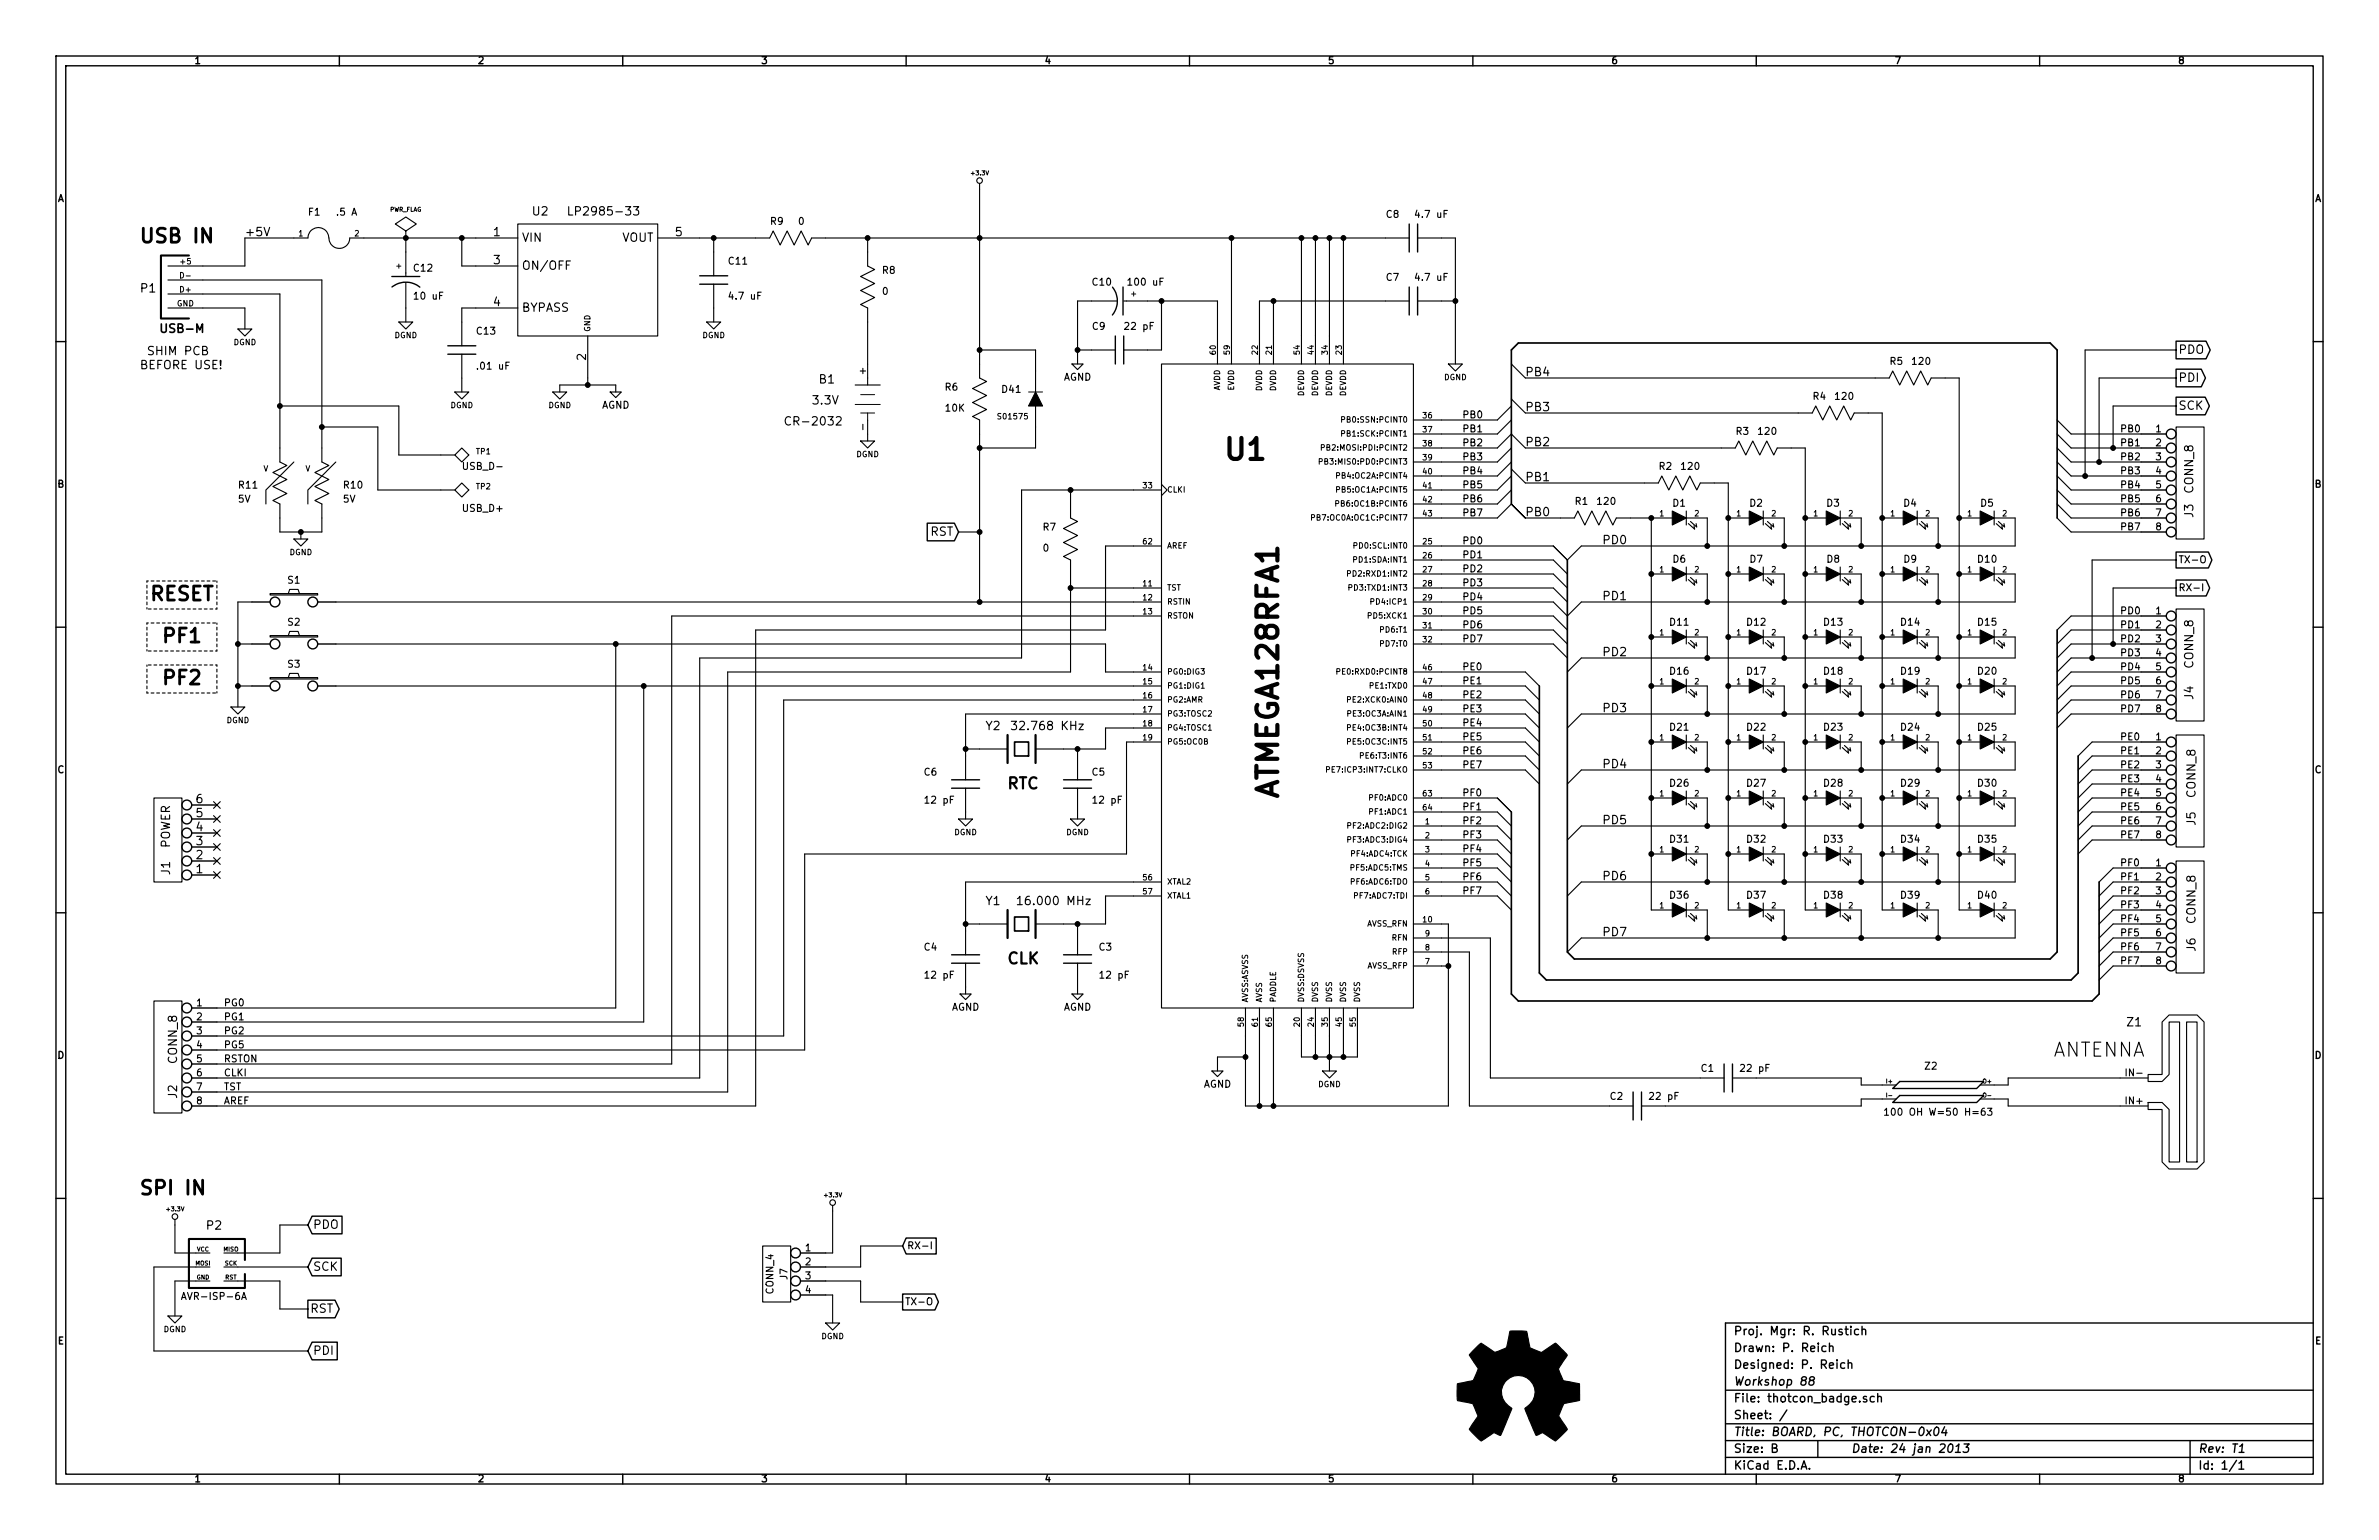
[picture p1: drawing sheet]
<svg xmlns="http://www.w3.org/2000/svg" width="432mm" height="279mm" viewBox="0 0 432 279" stroke-linecap="round" stroke-linejoin="round" font-family="sans-serif">
<defs><g id="words">
<g font-size="5.3">
<text x="222.7" y="83.6">U1</text>
<text x="232.2" y="144.6" transform="rotate(-90 232.2 144.6)">ATMEGA128RFA1</text>
</g>
<g font-size="3.5">
<text x="25.4" y="44.2">USB IN</text>
<text x="27.1" y="109.1">RESET</text>
<text x="29.8" y="116.7">PF1</text>
<text x="29.8" y="124.4">PF2</text>
<text x="372.4" y="191.9">ANTENNA</text>
<text x="25.4" y="216.9">SPI IN</text>
</g>
<g font-size="2.8">
<text x="182.9" y="143.3">RTC</text>
<text x="182.9" y="175">CLK</text>
</g>
<g font-size="2.1">
<text x="96.7" y="39.2">U2</text>
<text x="104.3" y="39.2">LP2985-33</text>
<text x="44.4" y="42.9">+5V</text>
<text x="89.6" y="42.9">1</text>
<text x="94.7" y="43.9">VIN</text>
<text x="112.7" y="43.9">VOUT</text>
<text x="122.6" y="42.9">5</text>
<text x="25.6" y="53.1">P1</text>
<text x="89.6" y="48">3</text>
<text x="94.7" y="49">ON/OFF</text>
<text x="89.6" y="55.6">4</text>
<text x="94.7" y="56.6">BYPASS</text>
<text x="26.7" y="64.5">SHIM PCB</text>
<text x="29.5" y="60.5">USB-M</text>
<text x="106.4" y="65.4" transform="rotate(-90 106.4 65.4)">2</text>
<text x="395.4" y="64.3">PDO</text>
<text x="25.4" y="67.1">BEFORE USE!</text>
<text x="148.7" y="69.6">B1</text>
<text x="276.9" y="68.3">PB4</text>
<text x="395.4" y="69.3">PDI</text>
<text x="143.4" y="77.3">CR-2032</text>
<text x="147.6" y="73.5">3.3V</text>
<text x="276.9" y="74.7">PB3</text>
<text x="395.4" y="74.4">SCK</text>
<text x="276.9" y="81">PB2</text>
<text x="276.9" y="87.4">PB1</text>
<text x="398.2" y="89.4" transform="rotate(-90 398.2 89.4)">CONN_8</text>
<text x="276.9" y="93.7">PB0</text>
<text x="398.2" y="93.9" transform="rotate(-90 398.2 93.9)">J3</text>
<text x="168.8" y="97.3">RST</text>
<text x="290.8" y="98.8">PD0</text>
<text x="290.8" y="109">PD1</text>
<text x="290.8" y="119.1">PD2</text>
<text x="398.2" y="121.1" transform="rotate(-90 398.2 121.1)">CONN_8</text>
<text x="290.8" y="129.3">PD3</text>
<text x="398.2" y="126.9" transform="rotate(-90 398.2 126.9)">J4</text>
<text x="178.9" y="132.5">Y2</text>
<text x="184.5" y="132.5">32.768 KHz</text>
<text x="290.8" y="139.4">PD4</text>
<text x="35.6" y="148.3">5</text>
<text x="35.6" y="145.8">6</text>
<text x="290.8" y="149.6">PD5</text>
<text x="398.6" y="149.7" transform="rotate(-90 398.6 149.7)">J5</text>
<text x="398.6" y="144.6" transform="rotate(-90 398.6 144.6)">CONN_8</text>
<text x="30.9" y="153.9" transform="rotate(-90 30.9 153.9)">POWER</text>
<text x="35.6" y="156">2</text>
<text x="35.6" y="153.4">3</text>
<text x="35.6" y="150.9">4</text>
<text x="30.9" y="158.7" transform="rotate(-90 30.9 158.7)">J1</text>
<text x="35.6" y="158.5">1</text>
<text x="290.8" y="159.8">PD6</text>
<text x="178.9" y="164.3">Y1</text>
<text x="185.5" y="164.3">16.000 MHz</text>
<text x="398.6" y="167.5" transform="rotate(-90 398.6 167.5)">CONN_8</text>
<text x="290.8" y="169.9">PD7</text>
<text x="398.6" y="172.6" transform="rotate(-90 398.6 172.6)">J6</text>
<text x="386.1" y="186.3">Z1</text>
<text x="32.2" y="192.9" transform="rotate(-90 32.2 192.9)">CONN_8</text>
<text x="32.2" y="199.2" transform="rotate(-90 32.2 199.2)">J2</text>
<text x="37.5" y="223.2">P2</text>
<text x="56.8" y="223">PDO</text>
<text x="56.8" y="230.6">SCK</text>
<text x="56.3" y="238.3">RST</text>
<text x="56.8" y="245.9">PDI</text>
<text x="314.7" y="245.4">Drawn: P. Reich</text>
<text x="314.7" y="242.3">Proj. Mgr: R. Rustich</text>
<text x="314.7" y="251.5">Workshop 88</text>
<text x="314.7" y="248.4">Designed: P. Reich</text>
<text x="314.7" y="254.5">File: thotcon_badge.sch</text>
<text x="314.7" y="257.6">Sheet: /</text>
<text x="314.7" y="263.7">Size: B</text>
<text x="314.7" y="260.6">Title: BOARD, PC, THOTCON-0x04</text>
<text x="336" y="263.7">Date: 24 jan 2013</text>
<text x="399" y="263.7">Rev: T1</text>
<text x="314.7" y="266.7">KiCad E.D.A.</text>
<text x="399" y="266.7">Id: 1/1</text>
</g>
<g font-size="1.8">
<text x="35.4" y="11.7">1</text>
<text x="86.8" y="11.7">2</text>
<text x="138.3" y="11.7">3</text>
<text x="189.7" y="11.7">4</text>
<text x="241.1" y="11.7">5</text>
<text x="292.6" y="11.7">6</text>
<text x="344" y="11.7">7</text>
<text x="395.5" y="11.7">8</text>
<text x="10.4" y="36.7">A</text>
<text x="56" y="39.2">F1</text>
<text x="61.3" y="39.2">.5 A</text>
<text x="139.9" y="40.8">R9</text>
<text x="145" y="40.8">0</text>
<text x="251.6" y="39.6">C8</text>
<text x="257.2" y="39.6">4.7 uF</text>
<text x="420.1" y="36.7">A</text>
<text x="75.2" y="49.3">C12</text>
<text x="132.3" y="48.1">C11</text>
<text x="160.2" y="49.7">R8</text>
<text x="160.2" y="53.5">0</text>
<text x="198.3" y="51.9">C10</text>
<text x="205.1" y="51.9">100 uF</text>
<text x="251.6" y="51">C7</text>
<text x="257.2" y="51">4.7 uF</text>
<text x="75.4" y="54.4">10 uF</text>
<text x="132.7" y="54.4">4.7 uF</text>
<text x="198.3" y="59.9">C9</text>
<text x="204.4" y="59.9">22 pF</text>
<text x="86.6" y="60.8">C13</text>
<text x="86.9" y="67.1">.01 uF</text>
<text x="157.2" y="67.8" transform="rotate(-90 157.2 67.8)">+</text>
<text x="171.6" y="70.9">R6</text>
<text x="181.9" y="71.3">D41</text>
<text x="193" y="69.1">AGND</text>
<text x="343.1" y="66.2">R5</text>
<text x="347.2" y="66.2">120</text>
<text x="109.2" y="74.2">AGND</text>
<text x="157.2" y="77.7" transform="rotate(-90 157.2 77.7)">-</text>
<text x="171.7" y="74.7">10K</text>
<text x="265.4" y="75.9">PB0</text>
<text x="329.1" y="72.6">R4</text>
<text x="333.2" y="72.6">120</text>
<text x="265.4" y="78.5">PB1</text>
<text x="265.4" y="81">PB2</text>
<text x="265.4" y="83.6">PB3</text>
<text x="315.1" y="78.9">R3</text>
<text x="319.3" y="78.9">120</text>
<text x="384.8" y="78.5">PB0</text>
<text x="384.8" y="81">PB1</text>
<text x="384.8" y="83.6">PB2</text>
<text x="391.3" y="78.5">1</text>
<text x="391.3" y="81">2</text>
<text x="391.3" y="83.6">3</text>
<text x="10.4" y="88.5">B</text>
<text x="43.4" y="88.7">R11</text>
<text x="62.5" y="88.7">R10</text>
<text x="84.4" y="85.3">USB_D-</text>
<text x="265.4" y="86.1">PB4</text>
<text x="265.4" y="88.6">PB5</text>
<text x="301.2" y="85.3">R2</text>
<text x="305.3" y="85.3">120</text>
<text x="384.8" y="86.1">PB3</text>
<text x="384.8" y="88.6">PB4</text>
<text x="391.3" y="86.1">4</text>
<text x="391.3" y="88.6">5</text>
<text x="420.1" y="88.5">B</text>
<text x="43.3" y="91.2">5V</text>
<text x="62.3" y="91.2">5V</text>
<text x="84.1" y="92.9">USB_D+</text>
<text x="265.4" y="91.2">PB6</text>
<text x="265.4" y="93.7">PB7</text>
<text x="285.9" y="91.6">R1</text>
<text x="290.1" y="91.6">120</text>
<text x="303.7" y="92">D1</text>
<text x="317.6" y="92">D2</text>
<text x="331.6" y="92">D3</text>
<text x="345.6" y="92">D4</text>
<text x="359.5" y="92">D5</text>
<text x="384.8" y="91.2">PB5</text>
<text x="384.8" y="93.7">PB6</text>
<text x="391.3" y="91.2">6</text>
<text x="391.3" y="93.7">7</text>
<text x="189.4" y="96.3">R7</text>
<text x="189.4" y="100.1">0</text>
<text x="265.4" y="98.8">PD0</text>
<text x="265.4" y="101.3">PD1</text>
<text x="384.8" y="96.3">PB7</text>
<text x="391.3" y="96.3">8</text>
<text x="52.3" y="105.9">S1</text>
<text x="265.4" y="103.9">PD2</text>
<text x="265.4" y="106.4">PD3</text>
<text x="303.7" y="102.1">D6</text>
<text x="317.7" y="102.1">D7</text>
<text x="331.6" y="102.1">D8</text>
<text x="345.6" y="102.1">D9</text>
<text x="359.1" y="102.1">D10</text>
<text x="395.4" y="107.3">RX-I</text>
<text x="395.4" y="102.2">TX-O</text>
<text x="52.3" y="113.6">S2</text>
<text x="265.4" y="109">PD4</text>
<text x="265.4" y="111.5">PD5</text>
<text x="303.2" y="113.6">D11</text>
<text x="317.1" y="113.6">D12</text>
<text x="331.1" y="113.6">D13</text>
<text x="345.1" y="113.6">D14</text>
<text x="359.1" y="113.6">D15</text>
<text x="384.8" y="111.5">PD0</text>
<text x="391.3" y="111.5">1</text>
<text x="265.4" y="114">PD6</text>
<text x="265.4" y="116.6">PD7</text>
<text x="384.8" y="114">PD1</text>
<text x="384.8" y="116.6">PD2</text>
<text x="384.8" y="119.1">PD3</text>
<text x="391.3" y="114">2</text>
<text x="391.3" y="116.6">3</text>
<text x="391.3" y="119.1">4</text>
<text x="52.3" y="121.2">S3</text>
<text x="265.4" y="121.7">PE0</text>
<text x="265.4" y="124.2">PE1</text>
<text x="303.2" y="122.5">D16</text>
<text x="317.1" y="122.5">D17</text>
<text x="331.1" y="122.5">D18</text>
<text x="345.1" y="122.5">D19</text>
<text x="359.1" y="122.5">D20</text>
<text x="384.8" y="121.7">PD4</text>
<text x="384.8" y="124.2">PD5</text>
<text x="391.3" y="121.7">5</text>
<text x="391.3" y="124.2">6</text>
<text x="265.4" y="126.7">PE2</text>
<text x="265.4" y="129.3">PE3</text>
<text x="265.4" y="131.8">PE4</text>
<text x="384.8" y="126.7">PD6</text>
<text x="384.8" y="129.3">PD7</text>
<text x="391.3" y="126.7">7</text>
<text x="391.3" y="129.3">8</text>
<text x="265.4" y="134.4">PE5</text>
<text x="265.4" y="136.9">PE6</text>
<text x="303.2" y="132.6">D21</text>
<text x="317.1" y="132.6">D22</text>
<text x="331.1" y="132.6">D23</text>
<text x="345.1" y="132.6">D24</text>
<text x="359.1" y="132.6">D25</text>
<text x="384.8" y="134.4">PE0</text>
<text x="384.8" y="136.9">PE1</text>
<text x="391.3" y="134.4">1</text>
<text x="391.3" y="136.9">2</text>
<text x="10.4" y="140.3">C</text>
<text x="167.8" y="140.8">C6</text>
<text x="198.2" y="140.8">C5</text>
<text x="265.4" y="139.4">PE7</text>
<text x="303.2" y="142.8">D26</text>
<text x="317.1" y="142.8">D27</text>
<text x="331.1" y="142.8">D28</text>
<text x="345.1" y="142.8">D29</text>
<text x="359.1" y="142.8">D30</text>
<text x="384.8" y="139.4">PE2</text>
<text x="384.8" y="142">PE3</text>
<text x="391.3" y="139.4">3</text>
<text x="391.3" y="142">4</text>
<text x="420.1" y="140.3">C</text>
<text x="168.1" y="145.8">12 pF</text>
<text x="198.6" y="145.8">12 pF</text>
<text x="265.4" y="144.5">PF0</text>
<text x="265.4" y="147.1">PF1</text>
<text x="265.4" y="149.6">PF2</text>
<text x="384.8" y="144.5">PE4</text>
<text x="384.8" y="147.1">PE5</text>
<text x="384.8" y="149.6">PE6</text>
<text x="391.3" y="144.5">5</text>
<text x="391.3" y="147.1">6</text>
<text x="391.3" y="149.6">7</text>
<text x="265.4" y="152.1">PF3</text>
<text x="265.4" y="154.7">PF4</text>
<text x="303.2" y="152.9">D31</text>
<text x="317.1" y="152.9">D32</text>
<text x="331.1" y="152.9">D33</text>
<text x="345.1" y="152.9">D34</text>
<text x="359.1" y="152.9">D35</text>
<text x="384.8" y="152.1">PE7</text>
<text x="391.3" y="152.1">8</text>
<text x="265.4" y="157.2">PF5</text>
<text x="265.4" y="159.8">PF6</text>
<text x="384.8" y="157.2">PF0</text>
<text x="384.8" y="159.8">PF1</text>
<text x="391.3" y="157.2">1</text>
<text x="391.3" y="159.8">2</text>
<text x="265.4" y="162.3">PF7</text>
<text x="303.2" y="163.1">D36</text>
<text x="317.1" y="163.1">D37</text>
<text x="331.1" y="163.1">D38</text>
<text x="345.1" y="163.1">D39</text>
<text x="359.1" y="163.1">D40</text>
<text x="384.8" y="162.3">PF2</text>
<text x="384.8" y="164.8">PF3</text>
<text x="384.8" y="167.4">PF4</text>
<text x="391.3" y="162.3">3</text>
<text x="391.3" y="164.8">4</text>
<text x="391.3" y="167.4">5</text>
<text x="167.8" y="172.5">C4</text>
<text x="199.5" y="172.5">C3</text>
<text x="384.8" y="169.9">PF5</text>
<text x="384.8" y="172.5">PF6</text>
<text x="391.3" y="169.9">6</text>
<text x="391.3" y="172.5">7</text>
<text x="168.1" y="177.6">12 pF</text>
<text x="199.9" y="177.6">12 pF</text>
<text x="384.8" y="175">PF7</text>
<text x="391.3" y="175">8</text>
<text x="35.7" y="182.6">1</text>
<text x="35.7" y="185.2">2</text>
<text x="40.6" y="182.6">PG0</text>
<text x="40.6" y="185.2">PG1</text>
<text x="172.7" y="183.4">AGND</text>
<text x="193" y="183.4">AGND</text>
<text x="35.7" y="187.7">3</text>
<text x="35.7" y="190.2">4</text>
<text x="40.6" y="187.7">PG2</text>
<text x="40.6" y="190.2">PG5</text>
<text x="10.4" y="192.2">D</text>
<text x="35.7" y="192.8">5</text>
<text x="35.7" y="195.3">6</text>
<text x="35.7" y="197.9">7</text>
<text x="40.6" y="192.8">RSTON</text>
<text x="40.6" y="197.9">TST</text>
<text x="40.6" y="195.3">CLKI</text>
<text x="218.4" y="197.4">AGND</text>
<text x="308.8" y="194.5">C1</text>
<text x="316.2" y="194.5">22 pF</text>
<text x="349.5" y="194.1">Z2</text>
<text x="386.2" y="195.3">IN-</text>
<text x="420.1" y="192.2">D</text>
<text x="35.7" y="200.4">8</text>
<text x="40.6" y="200.4">AREF</text>
<text x="292.3" y="199.6">C2</text>
<text x="299.7" y="199.6">22 pF</text>
<text x="343.8" y="202.5">100 OH W=50 H=63</text>
<text x="386" y="200.4">IN+</text>
<text x="146.2" y="227.1">1</text>
<text x="164.7" y="226.7">RX-I</text>
<text x="143" y="232.1" transform="rotate(-90 143 232.1)">J7</text>
<text x="146.2" y="229.6">2</text>
<text x="146.2" y="232.2">3</text>
<text x="33.8" y="235.9">AVR-ISP-6A</text>
<text x="140.4" y="234.7" transform="rotate(-90 140.4 234.7)">CONN_4</text>
<text x="146.2" y="234.7">4</text>
<text x="164.3" y="236.9">TX-O</text>
<text x="10.5" y="244">E</text>
<text x="420.2" y="244">E</text>
<text x="35.4" y="269">1</text>
<text x="86.8" y="269">2</text>
<text x="138.3" y="269">3</text>
<text x="189.7" y="269">4</text>
<text x="241.1" y="269">5</text>
<text x="292.6" y="269">6</text>
<text x="344" y="269">7</text>
<text x="395.5" y="269">8</text>
</g>
<g font-size="1.4">
<text x="54.2" y="42.9">1</text>
<text x="64.4" y="42.9">2</text>
<text x="32.7" y="53.1">D+</text>
<text x="32.8" y="48">+5</text>
<text x="32.9" y="50.5">D-</text>
<text x="72" y="48.8">+</text>
<text x="206.2" y="53.7" transform="rotate(-90 206.2 53.7)">+</text>
<text x="32.1" y="55.6">GND</text>
<text x="42.4" y="62.7">DGND</text>
<text x="71.6" y="61.4">DGND</text>
<text x="107.2" y="60.2" transform="rotate(-90 107.2 60.2)">GND</text>
<text x="127.5" y="61.4">DGND</text>
<text x="220.7" y="64.3" transform="rotate(-90 220.7 64.3)">60</text>
<text x="223.3" y="64.3" transform="rotate(-90 223.3 64.3)">59</text>
<text x="228.3" y="64.3" transform="rotate(-90 228.3 64.3)">22</text>
<text x="230.9" y="64.3" transform="rotate(-90 230.9 64.3)">21</text>
<text x="236" y="64.3" transform="rotate(-90 236 64.3)">54</text>
<text x="238.5" y="64.3" transform="rotate(-90 238.5 64.3)">44</text>
<text x="241" y="64.3" transform="rotate(-90 241 64.3)">34</text>
<text x="243.6" y="64.3" transform="rotate(-90 243.6 64.3)">23</text>
<text x="221.5" y="71.1" transform="rotate(-90 221.5 71.1)">AVDD</text>
<text x="224" y="71" transform="rotate(-90 224 71)">EVDD</text>
<text x="229.1" y="71.1" transform="rotate(-90 229.1 71.1)">DVDD</text>
<text x="231.6" y="71.1" transform="rotate(-90 231.6 71.1)">DVDD</text>
<text x="262.1" y="69">DGND</text>
<text x="81.7" y="74.1">DGND</text>
<text x="99.5" y="74.1">DGND</text>
<text x="181.4" y="76.1">S01575</text>
<text x="236.7" y="72" transform="rotate(-90 236.7 72)">DEVDD</text>
<text x="239.3" y="72" transform="rotate(-90 239.3 72)">DEVDD</text>
<text x="241.8" y="72" transform="rotate(-90 241.8 72)">DEVDD</text>
<text x="243.9" y="76.7">PB0:SSN:PCINT0</text>
<text x="244.3" y="72" transform="rotate(-90 244.3 72)">DEVDD</text>
<text x="258.3" y="75.9">36</text>
<text x="86.4" y="82.5">TP1</text>
<text x="155.4" y="83">DGND</text>
<text x="240.4" y="81.8">PB2:MOSI:PDI:PCINT2</text>
<text x="243.8" y="79.2">PB1:SCK:PCINT1</text>
<text x="258.3" y="78.5">37</text>
<text x="258.3" y="81">38</text>
<text x="258.3" y="83.6">39</text>
<text x="47.8" y="85.6">V</text>
<text x="55.4" y="85.6">V</text>
<text x="86.4" y="88.8">TP2</text>
<text x="207.5" y="88.6">33</text>
<text x="211.8" y="89.4">CLKI</text>
<text x="240.3" y="84.3">PB3:MIS0:PD0:PCINT3</text>
<text x="242.9" y="86.9">PB4:OC2A:PCINT4</text>
<text x="242.9" y="89.4">PB5:OC1A:PCINT5</text>
<text x="258.3" y="86.1">40</text>
<text x="258.3" y="88.6">41</text>
<text x="238.5" y="94.5">PB7:OC0A:OC1C:PCINT7</text>
<text x="242.9" y="91.9">PB6:OC1B:PCINT6</text>
<text x="258.3" y="91.2">42</text>
<text x="258.3" y="93.7">43</text>
<text x="301.2" y="93.7">1</text>
<text x="307.6" y="93.7">2</text>
<text x="315.2" y="93.7">1</text>
<text x="321.6" y="93.7">2</text>
<text x="329.2" y="93.7">1</text>
<text x="335.5" y="93.7">2</text>
<text x="343.2" y="93.7">1</text>
<text x="349.5" y="93.7">2</text>
<text x="357.1" y="93.7">1</text>
<text x="363.5" y="93.7">2</text>
<text x="52.5" y="100.8">DGND</text>
<text x="207.5" y="98.8">62</text>
<text x="211.8" y="99.6">AREF</text>
<text x="245.9" y="99.6">PD0:SCL:INT0</text>
<text x="258.3" y="98.8">25</text>
<text x="258.3" y="101.3">26</text>
<text x="207.5" y="106.4">11</text>
<text x="211.8" y="107.2">TST</text>
<text x="245" y="104.6">PD2:RXD1:INT2</text>
<text x="245.1" y="107.2">PD3:TXD1:INT3</text>
<text x="245.8" y="102.1">PD1:SDA:INT1</text>
<text x="258.3" y="103.9">27</text>
<text x="258.3" y="106.4">28</text>
<text x="301.2" y="103.9">1</text>
<text x="307.6" y="103.9">2</text>
<text x="315.2" y="103.9">1</text>
<text x="321.6" y="103.9">2</text>
<text x="329.2" y="103.9">1</text>
<text x="335.5" y="103.9">2</text>
<text x="343.2" y="103.9">1</text>
<text x="349.5" y="103.9">2</text>
<text x="357.1" y="103.9">1</text>
<text x="363.5" y="103.9">2</text>
<text x="207.5" y="109">12</text>
<text x="207.5" y="111.5">13</text>
<text x="211.8" y="109.7">RSTIN</text>
<text x="211.8" y="112.3">RSTON</text>
<text x="248.5" y="112.3">PD5:XCK1</text>
<text x="249.1" y="109.7">PD4:ICP1</text>
<text x="258.3" y="111.5">30</text>
<text x="258.3" y="109">29</text>
<text x="250.6" y="114.8">PD6:T1</text>
<text x="250.6" y="117.3">PD7:T0</text>
<text x="258.3" y="114">31</text>
<text x="258.3" y="116.6">32</text>
<text x="301.2" y="115.3">1</text>
<text x="307.6" y="115.3">2</text>
<text x="315.2" y="115.3">1</text>
<text x="321.6" y="115.3">2</text>
<text x="329.2" y="115.3">1</text>
<text x="335.5" y="115.3">2</text>
<text x="343.2" y="115.3">1</text>
<text x="349.5" y="115.3">2</text>
<text x="357.1" y="115.3">1</text>
<text x="363.5" y="115.3">2</text>
<text x="207.5" y="121.7">14</text>
<text x="207.5" y="124.2">15</text>
<text x="211.8" y="122.4">PG0:DIG3</text>
<text x="211.8" y="125">PG1:DIG1</text>
<text x="243.1" y="122.4">PE0:RXD0:PCINT8</text>
<text x="248.8" y="125">PE1:TXD0</text>
<text x="258.3" y="121.7">46</text>
<text x="258.3" y="124.2">47</text>
<text x="301.2" y="124.2">1</text>
<text x="307.6" y="124.2">2</text>
<text x="315.2" y="124.2">1</text>
<text x="321.6" y="124.2">2</text>
<text x="329.2" y="124.2">1</text>
<text x="335.5" y="124.2">2</text>
<text x="343.2" y="124.2">1</text>
<text x="349.5" y="124.2">2</text>
<text x="357.1" y="124.2">1</text>
<text x="363.5" y="124.2">2</text>
<text x="41.1" y="131.2">DGND</text>
<text x="207.5" y="126.7">16</text>
<text x="207.5" y="129.3">17</text>
<text x="207.5" y="131.8">18</text>
<text x="211.8" y="127.5">PG2:AMR</text>
<text x="211.8" y="130">PG3:TOSC2</text>
<text x="244.8" y="130">PE3:OC3A:AIN1</text>
<text x="244.9" y="127.5">PE2:XCK0:AIN0</text>
<text x="258.3" y="131.8">50</text>
<text x="258.3" y="126.7">48</text>
<text x="258.3" y="129.3">49</text>
<text x="207.5" y="134.4">19</text>
<text x="211.8" y="132.6">PG4:TOSC1</text>
<text x="211.8" y="135.1">PG5:OC0B</text>
<text x="244.9" y="132.6">PE4:OC3B:INT4</text>
<text x="244.9" y="135.1">PE5:OC3C:INT5</text>
<text x="247.2" y="137.7">PE6:T3:INT6</text>
<text x="258.3" y="134.4">51</text>
<text x="258.3" y="136.9">52</text>
<text x="301.2" y="134.4">1</text>
<text x="307.6" y="134.4">2</text>
<text x="315.2" y="134.4">1</text>
<text x="321.6" y="134.4">2</text>
<text x="329.2" y="134.4">1</text>
<text x="335.5" y="134.4">2</text>
<text x="343.2" y="134.4">1</text>
<text x="349.5" y="134.4">2</text>
<text x="357.1" y="134.4">1</text>
<text x="363.5" y="134.4">2</text>
<text x="241.2" y="140.2">PE7:ICP3:INT7:CLKO</text>
<text x="258.3" y="139.4">53</text>
<text x="248.6" y="145.3">PF0:ADC0</text>
<text x="248.6" y="147.8">PF1:ADC1</text>
<text x="258.3" y="144.5">63</text>
<text x="258.3" y="147.1">64</text>
<text x="258.7" y="149.6">1</text>
<text x="301.2" y="144.5">1</text>
<text x="307.6" y="144.5">2</text>
<text x="315.2" y="144.5">1</text>
<text x="321.6" y="144.5">2</text>
<text x="329.2" y="144.5">1</text>
<text x="335.5" y="144.5">2</text>
<text x="343.2" y="144.5">1</text>
<text x="349.5" y="144.5">2</text>
<text x="357.1" y="144.5">1</text>
<text x="363.5" y="144.5">2</text>
<text x="173.2" y="151.6">DGND</text>
<text x="193.5" y="151.6">DGND</text>
<text x="244.8" y="150.4">PF2:ADC2:DIG2</text>
<text x="244.8" y="152.9">PF3:ADC3:DIG4</text>
<text x="245.2" y="155.4">PF4:ADC4:TCK</text>
<text x="258.7" y="152.1">2</text>
<text x="258.7" y="154.7">3</text>
<text x="301.2" y="154.7">1</text>
<text x="307.6" y="154.7">2</text>
<text x="315.2" y="154.7">1</text>
<text x="321.6" y="154.7">2</text>
<text x="329.2" y="154.7">1</text>
<text x="335.5" y="154.7">2</text>
<text x="343.2" y="154.7">1</text>
<text x="349.5" y="154.7">2</text>
<text x="357.1" y="154.7">1</text>
<text x="363.5" y="154.7">2</text>
<text x="207.5" y="159.8">56</text>
<text x="211.8" y="160.5">XTAL2</text>
<text x="245.1" y="158">PF5:ADC5:TMS</text>
<text x="245.1" y="160.5">PF6:ADC6:TDO</text>
<text x="258.7" y="157.2">4</text>
<text x="258.7" y="159.8">5</text>
<text x="207.5" y="162.3">57</text>
<text x="211.8" y="163.1">XTAL1</text>
<text x="245.8" y="163.1">PF7:ADC7:TDI</text>
<text x="258.3" y="167.4">10</text>
<text x="258.7" y="162.3">6</text>
<text x="301.2" y="164.8">1</text>
<text x="307.6" y="164.8">2</text>
<text x="315.2" y="164.8">1</text>
<text x="321.6" y="164.8">2</text>
<text x="329.2" y="164.8">1</text>
<text x="335.5" y="164.8">2</text>
<text x="343.2" y="164.8">1</text>
<text x="349.5" y="164.8">2</text>
<text x="357.1" y="164.8">1</text>
<text x="363.5" y="164.8">2</text>
<text x="248" y="168.1">AVSS_RFN</text>
<text x="252.6" y="170.7">RFN</text>
<text x="252.7" y="173.2">RFP</text>
<text x="258.7" y="172.5">8</text>
<text x="258.7" y="169.9">9</text>
<text x="248.1" y="175.8">AVSS_RFP</text>
<text x="258.7" y="175">7</text>
<text x="226.6" y="181.9" transform="rotate(-90 226.6 181.9)">AVSS:ASVSS</text>
<text x="229.1" y="181.9" transform="rotate(-90 229.1 181.9)">AVSS</text>
<text x="231.6" y="181.9" transform="rotate(-90 231.6 181.9)">PADDLE</text>
<text x="236.7" y="181.9" transform="rotate(-90 236.7 181.9)">DVSS:DSVSS</text>
<text x="239.3" y="181.9" transform="rotate(-90 239.3 181.9)">DVSS</text>
<text x="241.8" y="181.9" transform="rotate(-90 241.8 181.9)">DVSS</text>
<text x="244.3" y="181.9" transform="rotate(-90 244.3 181.9)">DVSS</text>
<text x="246.9" y="181.9" transform="rotate(-90 246.9 181.9)">DVSS</text>
<text x="225.8" y="186.2" transform="rotate(-90 225.8 186.2)">58</text>
<text x="228.3" y="186.2" transform="rotate(-90 228.3 186.2)">61</text>
<text x="230.9" y="186.2" transform="rotate(-90 230.9 186.2)">65</text>
<text x="236" y="186.2" transform="rotate(-90 236 186.2)">20</text>
<text x="238.5" y="186.2" transform="rotate(-90 238.5 186.2)">24</text>
<text x="241" y="186.2" transform="rotate(-90 241 186.2)">35</text>
<text x="243.6" y="186.2" transform="rotate(-90 243.6 186.2)">45</text>
<text x="246.1" y="186.2" transform="rotate(-90 246.1 186.2)">55</text>
<text x="239.2" y="197.3">DGND</text>
<text x="29.7" y="241.7">DGND</text>
<text x="149" y="243">DGND</text>
</g>
<g font-size="1.1">
<text x="176.4" y="31.8">+3.3V</text>
<text x="70.7" y="38.4">PWR_FLAG</text>
<text x="342.4" y="196.6">I+</text>
<text x="360" y="196.6">O+</text>
<text x="342.6" y="199.1">I-</text>
<text x="360.1" y="199.1">O-</text>
<text x="30.4" y="219.8">+3.3V</text>
<text x="149.7" y="217.2">+3.3V</text>
<text x="35.7" y="227.1">VCC</text>
<text x="40.6" y="227.1">MISO</text>
<text x="35.5" y="229.6">MOSI</text>
<text x="35.7" y="232.2">GND</text>
<text x="40.8" y="229.6">SCK</text>
<text x="40.8" y="232.2">RST</text>
</g>
</g></defs>
<g fill="none" stroke="#000" stroke-width=".25">
<path d="M10.2 10.2h411.4v259h-411.4zM11.9 11.9h408v255.6h-408zM61.6 10.2v1.7M113 10.2v1.7M164.5 10.2v1.7M215.9 10.2v1.7M267.3 10.2v1.7M318.8 10.2v1.7M370.2 10.2v1.7M71.1 50.2h5.1M71.1 52.1a4.1 4.1 0 0 1 5.1 0M127 51.6h5.1"/>
<path d="M127 50h5.1M201.9 52.1a4.1 4.1 0 0 1 0 5.1M203.8 52.1v5.1M255.8 40.6v5.1M255.8 52.1v5.1M257.3 40.6v5.1M257.3 52.1v5.1M10.2 62h1.7M81.3 64.3h5.1M81.3 62.7h5.1M202.4 61v5M204 61v5"/>
<path d="M388.6 78.7h4.6M395 61.9h5.4l.8 1.6-.8 1.6h-5.4zM395 67h4.5l.8 1.6-.8 1.6h-4.5zM395 72.1h5.3l.7 1.6-.7 1.6h-5.3zM419.9 62h1.7M168.3 94.9h4.9l.8 1.6-.8 1.6h-4.9zM388.6 81.3h4.6M388.6 83.8h4.6M388.6 86.4h4.6M388.6 88.9h4.6M388.6 91.4h4.6M388.6 94h4.6"/>
<path d="M388.6 96.5h4.6M10.2 113.8h1.7M45.7 116.8h3.3M45.7 109.2h3.3M57.7 116.8h3.3M57.7 109.2h3.3M388.6 111.8h4.6M388.6 114.3h4.6M388.6 116.8h4.6M388.6 119.4h4.6M395 105.2h5.4l.7 1.5-.7 1.4h-5.4zM395 100.2h5.8l.7 1.4-.7 1.4h-5.8z"/>
<path d="M419.9 113.8h1.7M45.7 124.5h3.3M57.7 124.5h3.3M388.6 121.9h4.6M388.6 124.5h4.6M388.6 127h4.6M388.6 129.5h4.6M388.6 134.6h4.6M388.6 137.2h4.6M388.6 139.7h4.6M34.8 158.8h4.6M34.8 156.2h4.6"/>
<path d="M34.8 153.7h4.6M34.8 151.1h4.6M34.8 148.6h4.6M34.8 146.1h4.6M172.7 143h5.1M172.7 141.5h5.1M193 143h5.1M193 141.5h5.1M388.6 142.2h4.6M388.6 144.8h4.6M388.6 147.3h4.6M388.6 149.9h4.6"/>
<path d="M388.6 152.4h4.6M388.6 157.5h4.6M10.2 165.6h1.7M172.7 174.8h5.1M172.7 173.2h5.1M193 174.8h5.1M193 173.2h5.1M388.6 160h4.6M388.6 162.6h4.6M388.6 165.1h4.6M388.6 167.6h4.6M388.6 170.2h4.6"/>
<path d="M388.6 172.7h4.6M388.6 175.3h4.6M419.9 165.6h1.7M34.8 182.9h4.6M34.8 185.4h4.6M34.8 188h4.6M34.8 190.5h4.6M34.8 193h4.6M34.8 195.6h4.6M34.8 198.1h4.6M296.4 198.1v5.1M297.9 198.1v5.1"/>
<path d="M312.9 193v5.1M314.5 193v5.1M344.8 198.8h15.2l-1.2 1.2h-15.3zM344.8 196.2h15.2l-1.2 1.3h-15.3zM10.2 217.4h1.7M34.8 200.7h4.6M419.9 217.4h1.7M55.9 235.9h4.9l.8 1.6-.8 1.6h-4.9zM56.6 220.6h5.5v3.3h-5.5l-.7-1.6zM56.6 228.3h5.3v3.2h-5.3l-.7-1.6zM145.3 227.3h4.6M145.3 229.9h4.6"/>
<path d="M145.3 232.4h4.6M145.3 235h4.6M163.8 234.8h5.9l.6 1.4-.6 1.5h-5.9zM164.5 224.6h5.4v2.9h-5.4l-.7-1.4zM56.6 243.5h4.6v3.2h-4.6l-.7-1.6zM313.2 252.2h106.7M313.2 258.3h106.7M324.3 255.8l-1.3 2M328.7 250.4l-.3-.2a.47 .47 0 0 1 .4-.4 .47 .47 0 0 1 .5 .3l-.2 .3-.7 .2v.6a.51 .51 0 0 0 .7 0 .51 .51 0 0 0 0-.7l-.1-.1M331.4 244.3l-.4-.1-.3 .3 .1 .6 .2 .1 .4-.1M332.1 244.3a.36 .36 0 0 1 .6 .1v.8M332.1 243.7v1.5"/>
<path d="M333.4 246.7v.2M334.8 247.3l-.4-.1-.3 .3 .1 .6 .2 .2 .4-.1M334.9 241.1h.6M335.1 240.6v1.4l.4 .2M335.5 247.4v-.1a.36 .36 0 0 1 .6 .2v.8M335.5 246.7v1.6M335.9 240.6v.2M335.9 241.1v1.1M337.3 241.2l-.4-.1-.3 .4 .1 .5 .2 .2 .4-.1M338 241.3v-.1a.36 .36 0 0 1 .6 .2v.8M338 240.6v1.6M338.8 253.4l-.4-.1-.2 .3 .1 .2 .5 .1v.4h-.6"/>
<path d="M340.2 253.4l-.4-.1-.4 .3 .1 .6 .3 .2 .4-.1M340.8 253.5l.1-.1a.36 .36 0 0 1 .6 .2v.8M340.8 252.8v1.6M349.8 259.4l.6 1.1M350.5 259.4l-.9 1.1M351.3 259.1l.3-.2a.88 .88 0 0 1-.3 1.6l-.3-.3a1.19 1.19 0 0 1 .3-1.1zM353 258.9l-.6 1h1M353.2 259.4l-.1 1.1M419.9 240h-106.7v27.5M61.6 267.5v1.7M113 267.5v1.7M164.5 267.5v1.7"/>
<path d="M215.9 267.5v1.7M267.3 267.5v1.7M313.2 264.4h106.7M313.2 261.4h106.7M318.8 267.5v1.7M321.7 262.7l.7-.1 .1-.2-.1-.3-.7-.1v1.5h.6l.3-.3a.41 .41 0 0 0-.4-.5M326.9 266.5l.5-1.5 .5 1.5M327.1 266.1h.7M328.4 266.4v.1M329.9 261.4v3M353.9 262.1l.3-.1a.88 .88 0 0 1-.4 1.5l-.2-.3a1.17 1.17 0 0 1 .3-1.1zM354.9 263.5h.9"/>
<path d="M355 262.4l.5-.4-.1 1.5M356.5 262h.9l-.6 .6h.4l.1 .3v.3l-.4 .3-.6-.1M370.2 267.5v1.7M397.5 261.4v6.1M405.9 264.9l-1.3 2M406.4 265.5l.4-.5v1.5M406.4 266.5h.9M406.4 263.5h.9"/>
<circle cx="394.1" cy="78.7" r=".89"/>
<circle cx="394.1" cy="96.5" r=".89"/>
<circle cx="394.1" cy="88.9" r=".89"/>
<circle cx="394.1" cy="86.4" r=".89"/>
<circle cx="394.1" cy="83.8" r=".89"/>
<circle cx="394.1" cy="91.4" r=".89"/>
<circle cx="394.1" cy="94" r=".89"/>
<circle cx="394.1" cy="81.3" r=".89"/>
<circle cx="49.9" cy="116.8" r=".89"/>
<circle cx="49.9" cy="109.2" r=".89"/>
<circle cx="56.8" cy="109.2" r=".89"/>
<circle cx="56.8" cy="116.8" r=".89"/>
<circle cx="394.1" cy="119.4" r=".89"/>
<circle cx="394.1" cy="111.8" r=".89"/>
<circle cx="394.1" cy="114.3" r=".89"/>
<circle cx="394.1" cy="116.8" r=".89"/>
<circle cx="49.9" cy="124.5" r=".89"/>
<circle cx="56.8" cy="124.5" r=".89"/>
<circle cx="394.1" cy="124.5" r=".89"/>
<circle cx="394.1" cy="129.5" r=".89"/>
<circle cx="394.1" cy="137.2" r=".89"/>
<circle cx="394.1" cy="134.6" r=".89"/>
<circle cx="394.1" cy="139.7" r=".89"/>
<circle cx="394.1" cy="127" r=".89"/>
<circle cx="394.1" cy="121.9" r=".89"/>
<circle cx="33.9" cy="146" r=".89"/>
<circle cx="33.9" cy="158.7" r=".89"/>
<circle cx="33.9" cy="156.2" r=".89"/>
<circle cx="33.9" cy="151.1" r=".89"/>
<circle cx="33.9" cy="153.7" r=".89"/>
<circle cx="33.9" cy="148.6" r=".89"/>
<circle cx="394.1" cy="144.8" r=".89"/>
<circle cx="394.1" cy="149.9" r=".89"/>
<circle cx="394.1" cy="157.5" r=".89"/>
<circle cx="394.1" cy="147.3" r=".89"/>
<circle cx="394.1" cy="152.4" r=".89"/>
<circle cx="394.1" cy="142.2" r=".89"/>
<circle cx="394.1" cy="167.6" r=".89"/>
<circle cx="394.1" cy="172.7" r=".89"/>
<circle cx="394.1" cy="175.3" r=".89"/>
<circle cx="394.1" cy="165.1" r=".89"/>
<circle cx="394.1" cy="170.2" r=".89"/>
<circle cx="394.1" cy="162.6" r=".89"/>
<circle cx="394.1" cy="160" r=".89"/>
<circle cx="33.9" cy="198.1" r=".89"/>
<circle cx="33.9" cy="182.9" r=".89"/>
<circle cx="33.9" cy="195.6" r=".89"/>
<circle cx="33.9" cy="188" r=".89"/>
<circle cx="33.9" cy="193" r=".89"/>
<circle cx="33.9" cy="185.4" r=".89"/>
<circle cx="33.9" cy="190.5" r=".89"/>
<circle cx="33.9" cy="200.7" r=".89"/>
<circle cx="144.4" cy="232.4" r=".89"/>
<circle cx="144.4" cy="234.9" r=".89"/>
<circle cx="144.4" cy="227.3" r=".89"/>
<circle cx="144.4" cy="229.9" r=".89"/>
</g>
<g fill="none" stroke="#000" stroke-width=".2">
<path d="M103.2 37.5v1.5h.8M115 37.5h.9l-.5 .6 .4 .1v.7l-.2 .1-.6-.1M177.8 33.3v35.3l1.3 .6-2.6 1.3 2.6 1.3-2.6 1.2 2.6 1.3-2.6 1.3 1.3 .6v33M30.5 50.8h27.9v33l1.3 .7-2.6 1.2 2.6 1.3-2.6 1.3 2.6 1.2-2.6 1.3 1.3 .6v5.1h-7.6v-5.1l-1.3-.6 2.6-1.3-2.6-1.2 2.6-1.3-2.6-1.3 2.6-1.2-1.3-.7v-30.5h-20.3M30.5 55.9h13.9v3.8M43.2 59.7h2.5l-1.3 1.3zM55.9 43.2h-11.5v5.1h-13.9M55.9 43.2a1.89 1.89 0 0 1 1.9-1.9 1.89 1.89 0 0 1 1.9 1.9M59.7 43.2a1.88 1.88 0 0 0 1.9 1.9 1.88 1.88 0 0 0 1.9-1.9h30.5M72.4 58.4h2.5l-1.2 1.3zM73.7 43.2v6.8M73.7 43.2h.1"/>
<path d="M73.7 41.9l-1.9-1.3 1.9-1.2 1.9 1.2-1.9 1.3v1.3M73.7 51.3v7.1M83.8 43.2v5.1h10.2M94 40.6h25.4v20.4h-25.4zM94 55.9h-10.2v6.8M103.5 47.3h-.7v1.6M119.4 43.2h20.3l.6-1.3 1.3 2.6 1.3-2.6 1.2 2.6 1.3-2.6 1.3 2.6 .6-1.3h108.5M128.3 58.4h2.5l-1.3 1.3zM129.5 43.2v6.8M129.5 51.6v6.8M157.5 43.2v5.1l1.2 .6-2.5 1.3 2.5 1.2-2.5 1.3 2.5 1.3-2.5 1.2 1.3 .7v14M202.7 54.6h-7.1v11.4"/>
<path d="M204 54.6h17v11.4M210.8 54.6v8.9h-6.8M223.5 43.2v22.8M231.1 54.6v11.4M236.2 43.2v22.8M238.8 43.2v22.8M241.3 43.2v22.8M243.8 43.2v22.8M255.8 54.6h-27.2v11.4M257.3 54.6h6.9M257.3 43.2h6.9v22.8M36.8 63.6l.6-.1 .2-.2-.2-.4-.6-.1v1.6h.6l.3-.3a.41 .41 0 0 0-.4-.5"/>
<path d="M50.8 73.7h21.6v8.9h10.1M58.4 77.5h10.2v11.4h13.9M82.5 71.1h2.6l-1.3 1.3zM83.8 64.3v6.8M100.3 71.1h2.6l-1.3 1.3zM101.6 71.1v-1.2h10.2v1.2M106.7 61v8.9M110.7 71.1h2.1l-1 1zM143.5 75.7a.71 .71 0 0 0-1 .3 .71 .71 0 0 0 .2 .9 .57 .57 0 0 0 .8 .1M151.8 75.7l.6-.1 .2 .1 .1 .3-.1 .3-.9 .8h1M155.2 69.9h4.6M157.5 76.2v3.8"/>
<path d="M177.8 63.5h10.2v7.6M188 73.7v7.6h-10.2M194.6 66h2l-1 1.1zM195.6 63.5h6.8M210.8 66h45.7v116.9h-45.7zM262.9 66h2.5l-1.2 1.3zM274.3 66l2.6 2.6h66l.6-1.3 1.3 2.6 1.3-2.6 1.2 2.6 1.3-2.6 1.3 2.6 .6-1.3h5.1v96.5h3.8M274.3 72.4l2.6 2.5h52l.7-1.2 1.2 2.5 1.3-2.5 1.3 2.5 1.2-2.5 1.3 2.5 .6-1.3h5.1v90.2h3.8M274.3 76.2l-2.5 2.5h-15.3M274.3 73.7l-2.5 2.5h-15.3M373.4 78.7l2.5 2.6h12.7M373.4 76.2l2.5 2.5h12.7"/>
<path d="M395 77.5h5v20.3h-5zM395 68.6h-14v15.2M395 63.5h-16.5v22.9M395 73.7h-11.5v7.6M53.3 83.8l-5 5.1v2.5M53.3 97.8h2.6l-1.3 1.3zM54.6 96.5v1.3M61 83.8l-5.1 5.1v2.5M82.5 82.6l1.3-1.3 1.3 1.3-1.3 1.2zM82.5 88.9l1.3-1.3 1.3 1.3-1.3 1.3zM156.2 80h2.5l-1.2 1.3zM174 96.5h3.8"/>
<path d="M194.3 88.9v5.1l1.3 .6-2.6 1.3 2.6 1.3-2.6 1.2 2.6 1.3-2.6 1.3 1.3 .6v20.3h-62.2v76.2h-92.7M210.8 87.9l1 1-1 1M210.8 88.9h-25.4v30.5h-58.4v76.2h-87.6M210.8 99.1h-10.1v15.2h-63.5v86.4h-97.8M256.5 81.3h15.3l2.5-2.6 2.6 2.6h38.1l.6-1.3 1.3 2.6 1.2-2.6 1.3 2.6 1.3-2.6 1.2 2.6 .7-1.3h5.1v83.8h3.8M256.5 94h15.3l2.5-2.6 2.6 2.6h8.8l.7-1.3 1.3 2.6 1.2-2.6 1.3 2.6 1.3-2.6 1.2 2.6 .7-1.3h10.1M274.3 85.1l2.6 2.5h24.1l.6-1.2 1.3 2.5 1.3-2.5 1.2 2.5 1.3-2.5 1.3 2.5 .6-1.3h5.1v77.5h3.8M274.3 83.8l-2.5 2.6h-15.3M274.3 81.3l-2.5 2.5h-15.3M274.3 86.4l-2.5 2.5h-15.3M274.3 88.9l-2.5 2.5h-15.3M299.7 94v71.1h3.8"/>
<path d="M306.1 92.7v2.6M306.1 94h3.8v5.1M306.5 95l1.1 1-.1-.6M306.8 94.6l1.2 1-.2-.6M313.7 94h3.8M320 94h3.8v5.1M320 92.7v2.6M320.4 95l1.2 1-.2-.6M320.8 94.6l1.1 1-.1-.6M327.7 94h3.8M334 94h3.8v5.1M334 92.7v2.6"/>
<path d="M334.4 95l1.1 1-.1-.6M334.8 94.6l1.1 1-.1-.6M341.6 94h3.8M348 94h3.8v5.1M348 92.7v2.6M348.4 95l1.1 1-.1-.6M348.7 94.6l1.2 1-.1-.6M355.6 94h3.8M361.9 94h3.9v5.1h-78.8l-2.5 2.5-2.6-2.5h-25.4M361.9 92.7v2.6M362.3 95l1.2 1-.2-.6M362.7 94.6l1.2 1-.2-.6"/>
<path d="M373.4 91.4l2.5 2.6h12.7M373.4 94l2.5 2.5h12.7M373.4 88.9l2.5 2.5h12.7M373.4 86.4l2.5 2.5h12.7M373.4 83.8l2.5 2.6h12.7M373.4 81.3l2.5 2.5h12.7M43.2 116.8h2.5M45.7 109.2h-2.5v19.1M49 107.7h8.7v.3h-8.7zM49 115.3h8.7v.3h-8.7zM52.3 107.7l.3-.8h1.5l.3 .8M52.3 115.3l.3-.7h1.5l.3 .7"/>
<path d="M61 109.2h149.8M61 116.8h139.7v5.1h10.1M111.8 116.8v66.1h-72.4M194.3 106.7h16.5M210.8 111.8h-88.9v81.2h-82.5M256.5 104.1h25.4l2.6 2.6M256.5 101.6h25.4l2.6 2.5M256.5 106.7h25.4l2.6 2.5M256.5 111.8h25.4l2.6 2.5M256.5 114.3h25.4l2.6 2.5M256.5 116.8h25.4l2.6 2.6M299.7 104.1h3.8"/>
<path d="M299.7 115.6h3.8M306.1 102.9v2.5M306.1 114.3v2.5M306.1 104.1h3.8v5.1M306.1 115.6h3.8v3.8M306.5 105.2l1.1 1-.1-.7M306.5 116.6l1.1 1-.1-.6M306.8 104.8l1.2 1-.2-.6M306.8 116.2l1.2 1-.2-.6M313.7 104.1h3.8M313.7 115.6h3.8M320 102.9v2.5"/>
<path d="M320 114.3v2.5M320 104.1h3.8v5.1M320 115.6h3.8v3.8M320.4 105.2l1.2 1-.2-.7M320.4 116.6l1.2 1-.2-.6M320.8 104.8l1.1 1-.1-.6M320.8 116.2l1.1 1-.1-.6M327.7 104.1h3.8M327.7 115.6h3.8M334 102.9v2.5M334 114.3v2.5M334 104.1h3.8v5.1"/>
<path d="M334 115.6h3.8v3.8M334.4 105.2l1.1 1-.1-.7M334.4 116.6l1.1 1-.1-.6M334.8 104.8l1.1 1-.1-.6M334.8 116.2l1.1 1-.1-.6M341.6 104.1h3.8M341.6 115.6h3.8M348 102.9v2.5M348 114.3v2.5M348 104.1h3.8v5.1M348 115.6h3.8v3.8M348.4 105.2l1.1 1-.1-.7"/>
<path d="M348.4 116.6l1.1 1-.1-.6M348.7 104.8l1.2 1-.1-.6M348.7 116.2l1.2 1-.1-.6M355.6 104.1h3.8M355.6 115.6h3.8M361.9 102.9v2.5M361.9 114.3v2.5M361.9 104.1h3.9v5.1h-78.8l-2.5 2.6-2.6-2.6h-25.4M361.9 115.6h3.9v3.8h-78.8l-2.5 2.5M362.3 105.2l1.2 1-.2-.7M362.3 116.6l1.2 1-.2-.6M362.7 104.8l1.2 1-.2-.6"/>
<path d="M362.7 116.2l1.2 1-.2-.6M388.6 111.8h-12.7l-2.5 2.5M388.6 114.3h-12.7l-2.5 2.5M388.6 116.8h-12.7l-2.5 2.6M388.6 119.4h-12.7l-2.5 2.5M395 110.5h5v20.3h-5zM395 106.7h-11.5v10.1M395 101.6h-15.3v17.8M399.5 101l.2-.2a.45 .45 0 0 1 .6 .5v.4l-.2 .4h-.5a1.02 1.02 0 0 1-.1-1.1zM399.8 105.9v1.3M41.9 128.3h2.5l-1.2 1.2zM43.2 124.5h2.5"/>
<path d="M49 122.9h8.7v.3h-8.7zM52.3 122.9l.3-.7h1.5l.3 .7M61 124.5h149.8M116.8 124.5v60.9h-77.4M175.3 135.9h7.6M183.6 130.9h.9l-.5 .5 .4 .2v.7l-.2 .1-.6-.1M195.6 135.9v5.6M195.8 131.4h.8l-.8 1h.8M210.8 132.1h-10.1v3.8h-12.7M210.8 134.6h-6.3v20.3h-58.5v35.6h-106.6M210.8 129.5h-35.5v12M210.8 127h-68.6v61h-102.8"/>
<path d="M256.5 124.5h20.4l2.5 2.5M256.5 134.6h20.4l2.5 2.6M256.5 121.9h20.4l2.5 2.6M256.5 127h20.4l2.5 2.5M256.5 129.5h20.4l2.5 2.6M256.5 132.1h20.4l2.5 2.5M256.5 139.7h20.4l2.5 2.5M256.5 137.2h20.4l2.5 2.5M299.7 124.5h3.8M299.7 134.6h3.8M306.1 123.2v2.5M306.1 133.4v2.5"/>
<path d="M306.1 124.5h3.8v5M306.1 134.6h3.8v5.1M306.5 125.5l1.1 1-.1-.6M306.5 135.6l1.1 1.1-.1-.7M306.8 125.1l1.2 1-.2-.6M306.8 135.3l1.2 1-.2-.7M313.7 124.5h3.8M313.7 134.6h3.8M320 123.2v2.5M320 133.4v2.5M320 124.5h3.8v5M320 134.6h3.8v5.1"/>
<path d="M320.4 135.6l1.2 1.1-.2-.7M320.4 125.5l1.2 1-.2-.6M320.8 135.3l1.1 1-.1-.7M320.8 125.1l1.1 1-.1-.6M327.7 124.5h3.8M327.7 134.6h3.8M334 123.2v2.5M334 133.4v2.5M334 124.5h3.8v5M334 134.6h3.8v5.1M334.4 125.5l1.1 1-.1-.6M334.4 135.6l1.1 1.1-.1-.7"/>
<path d="M334.8 125.1l1.1 1-.1-.6M334.8 135.3l1.1 1-.1-.7M341.6 124.5h3.8M341.6 134.6h3.8M348 123.2v2.5M348 133.4v2.5M348 124.5h3.8v5M348 134.6h3.8v5.1M348.4 125.5l1.1 1-.1-.6M348.4 135.6l1.1 1.1-.1-.7M348.7 125.1l1.2 1-.1-.6M348.7 135.3l1.2 1-.1-.7"/>
<path d="M355.6 124.5h3.8M355.6 134.6h3.8M361.9 123.2v2.5M361.9 133.4v2.5M361.9 124.5h3.9v5h-78.8l-2.5 2.6M361.9 134.6h3.9v5.1h-78.8l-2.5 2.5M362.3 125.5l1.2 1-.2-.6M362.3 135.6l1.2 1.1-.2-.7M362.7 125.1l1.2 1-.2-.6M362.7 135.3l1.2 1-.2-.7M388.6 124.5h-12.7l-2.5 2.5M388.6 134.6h-8.9l-2.5 2.6"/>
<path d="M388.6 137.2h-8.9l-2.5 2.5M388.6 139.7h-8.9l-2.5 2.5M388.6 121.9h-12.7l-2.5 2.6M388.6 127h-12.7l-2.5 2.5M388.6 129.5h-12.7l-2.5 2.6M395 133.4h5v20.3h-5zM27.9 144.8h5.1v15.2h-5.1zM38.8 145.4l1.2 1.3M38.8 148l1.2 1.2M38.8 150.5l1.2 1.2M38.8 153.1l1.2 1.2M38.8 155.6l1.2 1.2"/>
<path d="M38.8 158.1l1.2 1.3M40 145.4l-1.2 1.3M40 148l-1.2 1.2M40 150.5l-1.2 1.2M40 153.1l-1.2 1.2M40 155.6l-1.2 1.2M40 158.1l-1.2 1.3M174 148.6h2.5l-1.2 1.3zM175.3 143v5.6M194.3 148.6h2.5l-1.2 1.3zM195.6 143v5.6M256.5 144.8h15.3l2.5 2.5"/>
<path d="M256.5 154.9h15.3l2.5 2.6M256.5 147.3h15.3l2.5 2.6M256.5 149.9h15.3l2.5 2.5M256.5 152.4h15.3l2.5 2.5M256.5 157.5h15.3l2.5 2.5M299.7 144.8h3.8M299.7 154.9h3.8M306.1 143.5v2.6M306.1 153.7v2.5M306.1 144.8h3.8v5.1M306.1 154.9h3.8v5.1M306.5 145.8l1.1 1-.1-.6"/>
<path d="M306.5 156l1.1 1-.1-.7M306.8 145.4l1.2 1-.2-.6M306.8 155.6l1.2 1-.2-.6M313.7 144.8h3.8M313.7 154.9h3.8M320 143.5v2.6M320 153.7v2.5M320 144.8h3.8v5.1M320 154.9h3.8v5.1M320.4 145.8l1.2 1-.2-.6M320.4 156l1.2 1-.2-.7M320.8 145.4l1.1 1-.1-.6"/>
<path d="M320.8 155.6l1.1 1-.1-.6M327.7 144.8h3.8M327.7 154.9h3.8M334 143.5v2.6M334 153.7v2.5M334 144.8h3.8v5.1M334 154.9h3.8v5.1M334.4 145.8l1.1 1-.1-.6M334.4 156l1.1 1-.1-.7M334.8 145.4l1.1 1-.1-.6M334.8 155.6l1.1 1-.1-.6M341.6 144.8h3.8"/>
<path d="M341.6 154.9h3.8M348 143.5v2.6M348 153.7v2.5M348 144.8h3.8v5.1M348 154.9h3.8v5.1M348.4 145.8l1.1 1-.1-.6M348.4 156l1.1 1-.1-.7M348.7 145.4l1.2 1-.1-.6M348.7 155.6l1.2 1-.1-.6M355.6 144.8h3.8M355.6 154.9h3.8M361.9 143.5v2.6"/>
<path d="M361.9 153.7v2.5M361.9 144.8h3.9v5.1h-78.8l-2.5 2.5M361.9 154.9h3.9v5.1h-78.8l-2.5 2.6M362.3 145.8l1.2 1-.2-.6M362.3 156l1.2 1-.2-.7M362.7 145.4l1.2 1-.2-.6M362.7 155.6l1.2 1-.2-.6M388.6 144.8h-8.9l-2.5 2.5M388.6 157.5h-5.1l-2.5 2.5M388.6 142.2h-8.9l-2.5 2.6M388.6 147.3h-8.9l-2.5 2.6M388.6 149.9h-8.9l-2.5 2.5"/>
<path d="M388.6 152.4h-8.9l-2.5 2.5M395 156.2h5v20.3h-5zM175.3 167.6h7.6M175.3 174.8v5.5M184.7 163l.4-.4v1.5M184.7 164.1h.8M195.6 167.6v5.6M195.6 174.8v5.5M197.1 163.1h.8l-.8 1h.8M210.8 162.6h-10.1v5h-12.7M210.8 160h-35.5v13.2M256.5 170.2h14v25.4h42.4"/>
<path d="M256.5 167.6h6.4v33.1h-36.8v-17.8M256.5 172.7h10.2v28h29.7M256.5 160h15.3l2.5 2.6M256.5 162.6h15.3l2.5 2.5M256.5 175.3h6.4M306.1 163.8v2.6M306.1 165.1h3.8v5.1M306.5 166.1l1.1 1-.1-.6M306.8 165.7l1.2 1.1-.2-.7M320 163.8v2.6M320 165.1h3.8v5.1M320.4 166.1l1.2 1-.2-.6"/>
<path d="M320.8 165.7l1.1 1.1-.1-.7M334 163.8v2.6M334 165.1h3.8v5.1M334.4 166.1l1.1 1-.1-.6M334.8 165.7l1.1 1.1-.1-.7M348 163.8v2.6M348 165.1h3.8v5.1M348.4 166.1l1.1 1-.1-.6M348.7 165.7l1.2 1.1-.1-.7M361.9 163.8v2.6M361.9 165.1h3.9v5.1h-78.8l-2.5 2.5M362.3 166.1l1.2 1-.2-.6"/>
<path d="M362.7 165.7l1.2 1.1-.2-.7M388.6 167.6h-5.1l-2.5 2.6M388.6 165.1h-5.1l-2.5 2.5M388.6 160h-5.1l-2.5 2.6M388.6 162.6h-5.1l-2.5 2.5M388.6 170.2h-5.1l-2.5 2.5M388.6 172.7h-5.1l-2.5 2.6M388.6 175.3h-5.1l-2.5 2.5M27.9 181.6h5.1v20.3h-5.1zM174.2 180.3h2.1l-1 1.1zM194.6 180.3h2l-1 1.1zM220 194.3h2l-1 1z"/>
<path d="M226.1 191.8h-5.1v2.5M228.6 182.9v17.8M231.1 182.9v17.8M236.2 182.9v8.9h10.2v-8.9M238.8 182.9v8.9M240 194.3h2.6l-1.3 1.3zM241.3 182.9v11.4M243.8 182.9v8.9M314.5 195.6h23.3v1.3h6.4M344.2 199.4h-6.4v1.3h-39.9M359.4 199.4h5.1v1.3h25.4M389.9 195.6h-25.4v1.3h-5.1"/>
<path d="M392.4 185.4l1.3-1.2h5.1l1.2 1.2v25.4l-1.2 1.3h-5.1l-1.3-1.3v-9.5h-2.5v-1.3h2.5l1.3 1.3v9.5h1.9v-25.4h-1.9v9.5l-1.3 1.3h-2.5v-1.3h2.5zM396.9 185.4h1.9v25.4h-1.9zM151.1 218.7v8.6h-1.2M342.1 201.4l.3-.3v1.2M342.1 202.3h.7M343.4 201.2l.2-.1a.67 .67 0 0 1 .4 .6 .67 .67 0 0 1-.4 .6l-.3-.4zM360.8 201.1h.7l-.4 .4 .4 .2v.5l-.2 .1-.5-.1M30.5 238.8h2.5l-1.3 1.2zM31.7 221.2v6.1h6.4M32.9 235.8l.5-1.3 .4 1.3M33.1 235.4h.6M38.1 232.4h-6.4v6.4"/>
<path d="M38.1 229.9h-10.2v15.2h28M40.6 232.4h10.2v5.1h5.1M40.6 229.9h15.3M43.9 235.8l.4-1.3 .4 1.3M44 235.4h.6M55.9 222.3h-5.1v5h-10.2M138.4 226.1h5.1v10.1h-5.1zM149.9 235h1.2v5M149.9 232.4h6.3v3.8h7.6M163.8 226.1h-7.6v3.8h-6.3M168.4 235.6l.2-.1a.45 .45 0 0 1 .5 .4v.4l-.1 .4h-.5a1.02 1.02 0 0 1-.1-1.1zM169 225.3v1.3"/>
<path d="M149.9 240h2.5l-1.3 1.3z"/>
<circle cx="177.8" cy="32.8" r=".51"/>
<circle cx="151.1" cy="218.2" r=".51"/>
<circle cx="31.8" cy="220.7" r=".51"/>
</g>
<path d="M182.9 133.4v5M188 133.4v5M182.9 165.1v5.1M188 165.1v5.1" fill="none" stroke="#000" stroke-width=".41"/>
<path d="M274.3 91.4v-27.9l1.3-1.3h96.5l1.3 1.3v30.5M284.5 101.6v71.1l1.2 1.3h86.4l1.3-1.3v-58.4M184.1 134.6h2.6v2.6h-2.6zM279.4 124.5v52l1.3 1.3h95.2l1.3-1.3v-39.3M274.3 147.3v33l1.3 1.3h104.1l1.3-1.3v-20.3M184.1 166.4h2.6v2.5h-2.6z" fill="none" stroke="#000" stroke-width=".3"/>
<g fill="#000" stroke="#000" stroke-width=".2">
<path d="M188 71.1l1.2 2.6h-2.5zM303.5 92.7l2.6 1.3-2.6 1.3zM317.5 92.7l2.5 1.3-2.5 1.3zM331.5 92.7l2.5 1.3-2.5 1.3zM345.4 92.7l2.6 1.3-2.6 1.3zM359.4 92.7l2.5 1.3-2.5 1.3zM303.5 102.9l2.6 1.2-2.6 1.3zM303.5 114.3l2.6 1.3-2.6 1.2zM317.5 102.9l2.5 1.2-2.5 1.3zM317.5 114.3l2.5 1.3-2.5 1.2zM331.5 102.9l2.5 1.2-2.5 1.3zM331.5 114.3l2.5 1.3-2.5 1.2z"/>
<path d="M345.4 102.9l2.6 1.2-2.6 1.3zM345.4 114.3l2.6 1.3-2.6 1.2zM359.4 102.9l2.5 1.2-2.5 1.3zM359.4 114.3l2.5 1.3-2.5 1.2zM303.5 123.2l2.6 1.3-2.6 1.2zM303.5 133.4l2.6 1.2-2.6 1.3zM317.5 133.4l2.5 1.2-2.5 1.3zM317.5 123.2l2.5 1.3-2.5 1.2zM331.5 123.2l2.5 1.3-2.5 1.2zM331.5 133.4l2.5 1.2-2.5 1.3zM345.4 123.2l2.6 1.3-2.6 1.2zM345.4 133.4l2.6 1.2-2.6 1.3z"/>
<path d="M359.4 123.2l2.5 1.3-2.5 1.2zM359.4 133.4l2.5 1.2-2.5 1.3zM303.5 143.5l2.6 1.3-2.6 1.3zM303.5 153.7l2.6 1.2-2.6 1.3zM317.5 143.5l2.5 1.3-2.5 1.3zM317.5 153.7l2.5 1.2-2.5 1.3zM331.5 143.5l2.5 1.3-2.5 1.3zM331.5 153.7l2.5 1.2-2.5 1.3zM345.4 143.5l2.6 1.3-2.6 1.3zM345.4 153.7l2.6 1.2-2.6 1.3zM359.4 143.5l2.5 1.3-2.5 1.3zM359.4 153.7l2.5 1.2-2.5 1.3z"/>
<path d="M303.5 163.8l2.6 1.3-2.6 1.3zM317.5 163.8l2.5 1.3-2.5 1.3zM331.5 163.8l2.5 1.3-2.5 1.3zM345.4 163.8l2.6 1.3-2.6 1.3zM359.4 163.8l2.5 1.3-2.5 1.3zM267.3 245.1l1.6-1.4 2.3 1.6 .7-.1 1.5-.7 .7-3h2.9a.92 .92 0 0 1 .3 1l.4 2 2.1 .9 2.4-1.7a.97 .97 0 0 1 .9 .6l1.4 1.6-1.6 2.3v.2l.2 .6 .6 1.5 3 .6v3l-2.8 .5-1 2.3 1.6 2.4-1.5 1.6a.81 .81 0 0 1-.8 .5l-2.2-1.5-1.2 .5-2-4.9a3.1 3.1 0 0 0 1.7-3.4 3.1 3.1 0 0 0-2.9-2.5 3.1 3.1 0 0 0-3 2.4 3.1 3.1 0 0 0 1.7 3.4l.1 .1-2 4.9-1.1-.4a.8 .8 0 0 0-.8 .4l-1.7 1-2-2a.93 .93 0 0 1 .4-.9l1.1-1.6-.9-2.1a.87 .87 0 0 0-.9-.3l-2-.4v-2.9a.87 .87 0 0 1 .9-.3l2-.5 .9-2-1.6-2.6z"/>
</g>
<g fill="none" stroke="#000" stroke-width=".18">
<path d="M155.2 73.4h4.6M156.2 74.9h2.5M156.2 71.6h2.5M157.5 74.9v1.3M186.7 71.1h2.5M243.5 76.1h.5v-.5h-.5v1M238 93.9h.5v-.5h-.5v1M239.4 83.7h.5v-.4l-.5-.1v1M239.8 81.2h.5v-.5h-.5v1M242.4 91.4l.5-.1v-.4l-.5-.1v1M244.6 104.1l.5-.1v-.4l-.5-.1v1M218 124.9h.6"/>
<path d="M240.8 139.6h.4v-.5h-.4v1M242.6 121.8h.5v-.4l-.5-.1v1"/>
</g>
<path d="M36.8 214.1v2.6l-1.5-2.6v2.6" fill="none" stroke="#000" stroke-width=".51"/>
<g fill="#000" stroke="#000" stroke-width=".25">
<circle cx="73.7" cy="43.2" r=".41"/>
<circle cx="83.8" cy="43.2" r=".41"/>
<circle cx="129.5" cy="43.2" r=".41"/>
<circle cx="157.5" cy="43.2" r=".41"/>
<circle cx="177.8" cy="43.2" r=".41"/>
<circle cx="210.8" cy="54.6" r=".41"/>
<circle cx="223.5" cy="43.2" r=".41"/>
<circle cx="231.1" cy="54.6" r=".41"/>
<circle cx="236.2" cy="43.2" r=".41"/>
<circle cx="238.8" cy="43.2" r=".41"/>
<circle cx="241.3" cy="43.2" r=".41"/>
<circle cx="243.8" cy="43.2" r=".41"/>
<circle cx="264.2" cy="54.6" r=".41"/>
<circle cx="50.8" cy="73.7" r=".41"/>
<circle cx="58.4" cy="77.5" r=".41"/>
<circle cx="106.7" cy="69.9" r=".41"/>
<circle cx="177.8" cy="63.5" r=".41"/>
<circle cx="195.6" cy="63.5" r=".41"/>
<circle cx="54.6" cy="96.5" r=".41"/>
<circle cx="177.8" cy="81.3" r=".41"/>
<circle cx="177.8" cy="96.5" r=".41"/>
<circle cx="194.3" cy="88.9" r=".41"/>
<circle cx="299.7" cy="94" r=".41"/>
<circle cx="309.9" cy="99.1" r=".41"/>
<circle cx="313.7" cy="94" r=".41"/>
<circle cx="323.8" cy="99.1" r=".41"/>
<circle cx="327.7" cy="94" r=".41"/>
<circle cx="337.8" cy="99.1" r=".41"/>
<circle cx="341.6" cy="94" r=".41"/>
<circle cx="351.8" cy="99.1" r=".41"/>
<circle cx="355.6" cy="94" r=".41"/>
<circle cx="378.5" cy="86.4" r=".41"/>
<circle cx="381" cy="83.8" r=".41"/>
<circle cx="383.5" cy="81.3" r=".41"/>
<circle cx="43.2" cy="116.8" r=".41"/>
<circle cx="111.8" cy="116.8" r=".41"/>
<circle cx="177.8" cy="109.2" r=".41"/>
<circle cx="194.3" cy="106.7" r=".41"/>
<circle cx="299.7" cy="104.1" r=".41"/>
<circle cx="299.7" cy="115.6" r=".41"/>
<circle cx="309.9" cy="109.2" r=".41"/>
<circle cx="309.9" cy="119.4" r=".41"/>
<circle cx="313.7" cy="104.1" r=".41"/>
<circle cx="313.7" cy="115.6" r=".41"/>
<circle cx="323.8" cy="109.2" r=".41"/>
<circle cx="323.8" cy="119.4" r=".41"/>
<circle cx="327.7" cy="104.1" r=".41"/>
<circle cx="327.7" cy="115.6" r=".41"/>
<circle cx="337.8" cy="109.2" r=".41"/>
<circle cx="337.8" cy="119.4" r=".41"/>
<circle cx="341.6" cy="104.1" r=".41"/>
<circle cx="341.6" cy="115.6" r=".41"/>
<circle cx="351.8" cy="109.2" r=".41"/>
<circle cx="351.8" cy="119.4" r=".41"/>
<circle cx="355.6" cy="104.1" r=".41"/>
<circle cx="355.6" cy="115.6" r=".41"/>
<circle cx="379.7" cy="119.4" r=".41"/>
<circle cx="383.5" cy="116.8" r=".41"/>
<circle cx="43.2" cy="124.5" r=".41"/>
<circle cx="116.8" cy="124.5" r=".41"/>
<circle cx="175.3" cy="135.9" r=".41"/>
<circle cx="195.6" cy="135.9" r=".41"/>
<circle cx="299.7" cy="124.5" r=".41"/>
<circle cx="299.7" cy="134.6" r=".41"/>
<circle cx="309.9" cy="139.7" r=".41"/>
<circle cx="309.9" cy="129.5" r=".41"/>
<circle cx="313.7" cy="124.5" r=".41"/>
<circle cx="313.7" cy="134.6" r=".41"/>
<circle cx="323.8" cy="129.5" r=".41"/>
<circle cx="323.8" cy="139.7" r=".41"/>
<circle cx="327.7" cy="134.6" r=".41"/>
<circle cx="327.7" cy="124.5" r=".41"/>
<circle cx="337.8" cy="129.5" r=".41"/>
<circle cx="337.8" cy="139.7" r=".41"/>
<circle cx="341.6" cy="124.5" r=".41"/>
<circle cx="341.6" cy="134.6" r=".41"/>
<circle cx="351.8" cy="129.5" r=".41"/>
<circle cx="351.8" cy="139.7" r=".41"/>
<circle cx="355.6" cy="124.5" r=".41"/>
<circle cx="355.6" cy="134.6" r=".41"/>
<circle cx="299.7" cy="154.9" r=".41"/>
<circle cx="299.7" cy="144.8" r=".41"/>
<circle cx="309.9" cy="149.9" r=".41"/>
<circle cx="313.7" cy="154.9" r=".41"/>
<circle cx="313.7" cy="144.8" r=".41"/>
<circle cx="323.8" cy="149.9" r=".41"/>
<circle cx="327.7" cy="144.8" r=".41"/>
<circle cx="327.7" cy="154.9" r=".41"/>
<circle cx="337.8" cy="149.9" r=".41"/>
<circle cx="341.6" cy="154.9" r=".41"/>
<circle cx="341.6" cy="144.8" r=".41"/>
<circle cx="351.8" cy="149.9" r=".41"/>
<circle cx="355.6" cy="154.9" r=".41"/>
<circle cx="355.6" cy="144.8" r=".41"/>
<circle cx="175.3" cy="167.6" r=".41"/>
<circle cx="195.6" cy="167.6" r=".41"/>
<circle cx="262.9" cy="175.3" r=".41"/>
<circle cx="309.9" cy="170.2" r=".41"/>
<circle cx="309.9" cy="160" r=".41"/>
<circle cx="323.8" cy="160" r=".41"/>
<circle cx="323.8" cy="170.2" r=".41"/>
<circle cx="337.8" cy="170.2" r=".41"/>
<circle cx="337.8" cy="160" r=".41"/>
<circle cx="351.8" cy="160" r=".41"/>
<circle cx="351.8" cy="170.2" r=".41"/>
<circle cx="226.1" cy="191.8" r=".41"/>
<circle cx="238.8" cy="191.8" r=".41"/>
<circle cx="241.3" cy="191.8" r=".41"/>
<circle cx="243.8" cy="191.8" r=".41"/>
<circle cx="228.6" cy="200.7" r=".41"/>
<circle cx="231.1" cy="200.7" r=".41"/>
</g>
<path d="M26.7 113h12.7M26.7 118.1v-5.1M26.7 110.5v-5.1M26.7 105.4h12.7M39.4 118.1h-12.7M39.4 113v5.1M39.4 110.5h-12.7M39.4 105.4v5.1M26.7 125.7h12.7M26.7 120.7v5M39.4 120.7h-12.7M39.4 125.7v-5" fill="none" stroke="#000" stroke-width=".2" stroke-dasharray=".5" stroke-dashoffset=".3"/>
<path d="M34.3 46.4h-5.1v11.4h5.1M44.4 228.6v-3.8h-10.1v8.9h10.1v-2.6" fill="none" stroke="#000" stroke-width=".38"/>
<use href="#words"/>
</svg>
